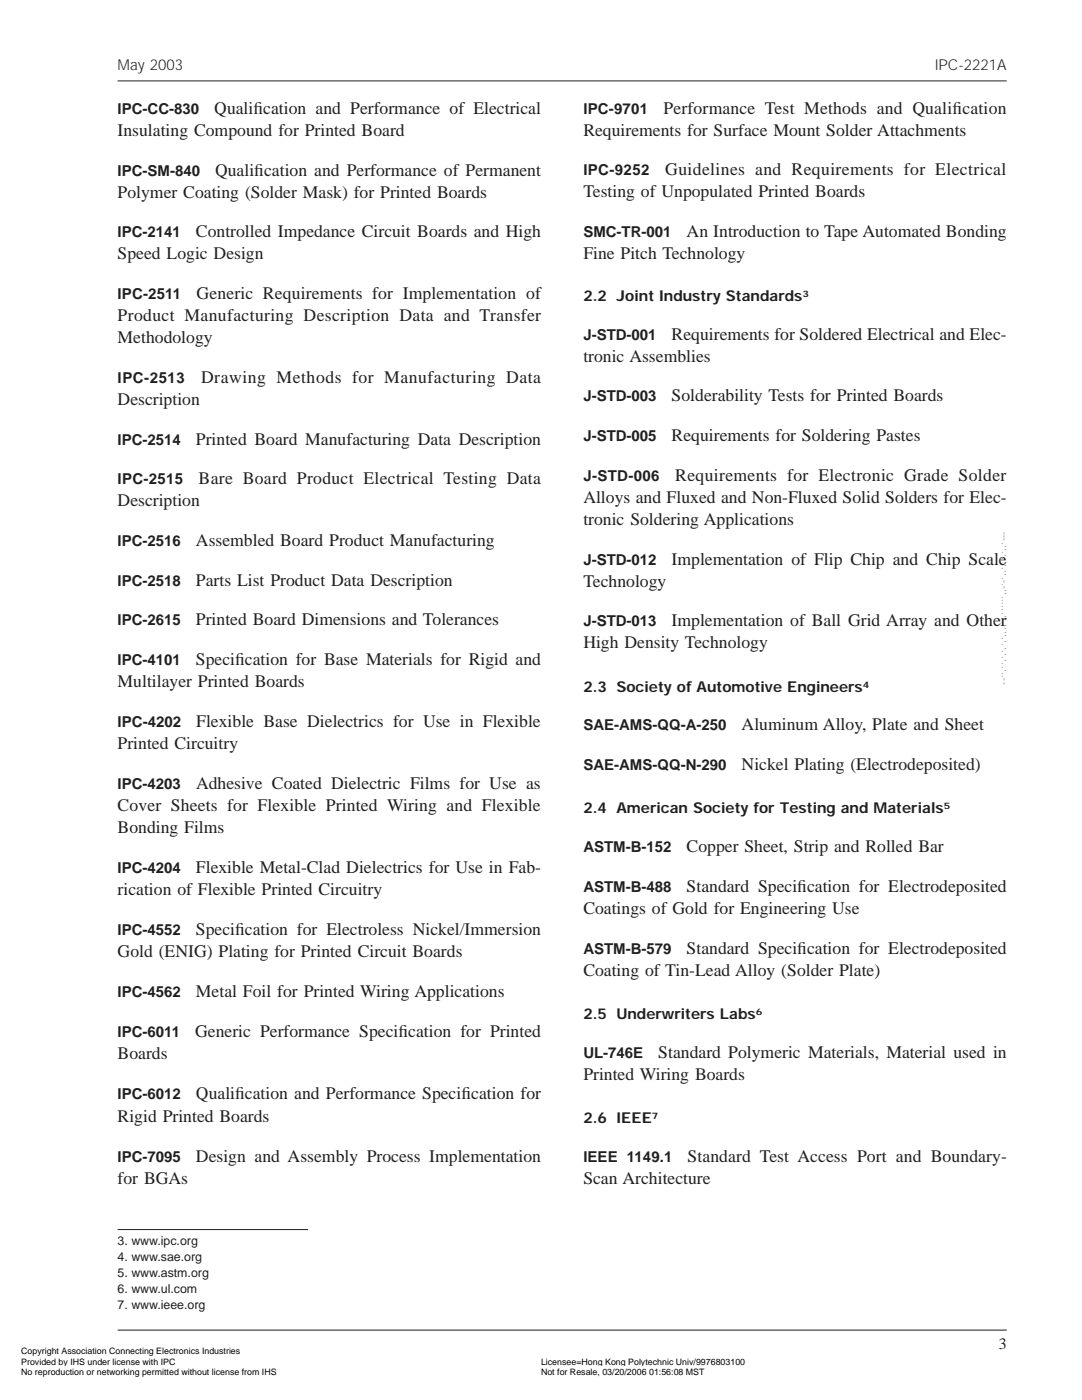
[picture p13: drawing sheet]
<svg xmlns="http://www.w3.org/2000/svg" width="216mm" height="279mm" viewBox="0 0 216 279" stroke-linecap="round" stroke-linejoin="round" font-family="sans-serif">
<defs><g id="words">
<g font-size="3.5" fill="#231f20">
<text x="42.8" y="22.7">Qualif</text>
<text x="50.6" y="22.7">ication and Performance of Electrical</text>
<text x="132.4" y="22.7">Performance Test Methods and Qualif</text>
<text x="190.1" y="22.7">ication</text>
<text x="23.5" y="27.1">Insulating Compound for Printed Board</text>
<text x="116.4" y="27.1">Requirements for Surface Mount Solder Attachments</text>
<text x="42.9" y="35.1">Qualif</text>
<text x="50.7" y="35.1">ication and Performance of Permanent</text>
<text x="132.7" y="35">Guidelines and Requirements for Electrical</text>
<text x="23.5" y="39.5">Polymer Coating (Solder Mask) for Printed Boards</text>
<text x="116.4" y="39.4">Testing of Unpopulated Printed Boards</text>
<text x="39.1" y="47.4">Controlled Impedance Circuit Boards and High</text>
<text x="137" y="47.2">An Introduction to Tape Automated Bonding</text>
<text x="23.5" y="51.8">Speed Logic Design</text>
<text x="116.4" y="51.6">Fine Pitch Technology</text>
<text x="39.2" y="59.7">Generic Requirements for Implementation of</text>
<text x="23.5" y="64.1">Product Manufacturing Description Data and Transfer</text>
<text x="23.5" y="68.5">Methodology</text>
<text x="134" y="67.8">Requirements for Soldered Electrical and Elec-</text>
<text x="40.1" y="76.4">Drawing Methods for Manufacturing Data</text>
<text x="116.4" y="72.2">tronic Assemblies</text>
<text x="23.5" y="80.8">Description</text>
<text x="134" y="80.1">Solderability Tests for Printed Boards</text>
<text x="39.1" y="88.7">Printed Board Manufacturing Data Description</text>
<text x="134" y="88">Requirements for Soldering Pastes</text>
<text x="134.7" y="96">Requirements for Electronic Grade Solder</text>
<text x="23.5" y="101.1">Description</text>
<text x="39.6" y="96.7">Bare Board Product Electrical Testing Data</text>
<text x="116.4" y="100.4">Alloys and Fluxed and Non-Fluxed Solid Solders for Elec-</text>
<text x="116.4" y="104.8">tronic Soldering Applications</text>
<text x="39.1" y="109">Assembled Board Product Manufacturing</text>
<text x="134" y="112.7">Implementation of Flip Chip and Chip Scale</text>
<text x="39.1" y="116.9">Parts List Product Data Description</text>
<text x="116.4" y="117.1">Technology</text>
<text x="39.1" y="124.8">Printed Board Dimensions and Tolerances</text>
<text x="134" y="125">Implementation of Ball Grid Array and Other</text>
<text x="116.4" y="129.4">High Density Technology</text>
<text x="23.5" y="137.1">Multilayer Printed Boards</text>
<text x="39.1" y="132.7">Specif</text>
<text x="46.9" y="132.7">ication for Base Materials for Rigid and</text>
<text x="23.5" y="149.5">Printed Circuitry</text>
<text x="39.1" y="145.1">Flexible Base Dielectrics for Use in Flexible</text>
<text x="148" y="145.8">Aluminum Alloy, Plate and Sheet</text>
<text x="148" y="153.7">Nickel Plating (Electrodeposited)</text>
<text x="23.5" y="161.8">Cover Sheets for Flexible Printed Wiring and Flexible</text>
<text x="39.1" y="157.4">Adhesive Coated Dielectric Films for Use as</text>
<text x="23.5" y="166.2">Bonding Films</text>
<text x="137" y="170.1">Copper Sheet, Strip and Rolled Bar</text>
<text x="23.5" y="178.6">rication of Flexible Printed Circuitry</text>
<text x="39.1" y="174.2">Flexible Metal-Clad Dielectrics for Use in Fab-</text>
<text x="137" y="178">Standard Specif</text>
<text x="159.1" y="178">ication for Electrodeposited</text>
<text x="116.4" y="182.4">Coatings of Gold for Engineering Use</text>
<text x="23.5" y="191">Gold (ENIG) Plating for Printed Circuit Boards</text>
<text x="39.1" y="186.6">Specif</text>
<text x="46.9" y="186.6">ication for Electroless Nickel/Immersion</text>
<text x="137" y="190.3">Standard Specif</text>
<text x="159.1" y="190.3">ication for Electrodeposited</text>
<text x="116.4" y="194.7">Coating of Tin-Lead Alloy (Solder Plate)</text>
<text x="39.1" y="199">Metal Foil for Printed Wiring Applications</text>
<text x="38.9" y="207">Generic Performance Specif</text>
<text x="79.5" y="207">ication for Printed</text>
<text x="23.5" y="211.4">Boards</text>
<text x="116.4" y="215.5">Printed Wiring Boards</text>
<text x="131.4" y="211.1">Standard Polymeric Materials, Material used in</text>
<text x="39.1" y="219.4">Qualif</text>
<text x="46.9" y="219.4">ication and Performance Specif</text>
<text x="92.1" y="219.4">ication for</text>
<text x="23.5" y="223.8">Rigid Printed Boards</text>
<text x="39.1" y="231.8">Design and Assembly Process Implementation</text>
<text x="137.2" y="231.8">Standard Test Access Port and Boundary-</text>
<text x="23.5" y="236.2">for BGAs</text>
<text x="116.4" y="236.2">Scan Architecture</text>
</g>
<text font-size="3.2" fill="#231f20" x="199.3" y="269.2">3</text>
<g font-size="3" fill="#231f20">
<text x="23.5" y="13.9">May 2003</text>
<text x="186.6" y="13.9">IPC-2221A</text>
<text x="23.5" y="22.7">IPC-CC-830</text>
<text x="116.4" y="22.7">IPC-9701</text>
<text x="23.5" y="35.1">IPC-SM-840</text>
<text x="116.4" y="35">IPC-9252</text>
<text x="23.5" y="47.4">IPC-2141</text>
<text x="116.4" y="47.2">SMC-TR-001</text>
<text x="23.5" y="59.7">IPC-2511</text>
<text x="116.4" y="60.1">2.2 Joint Industry Standards</text>
<text x="116.4" y="67.8">J-STD-001</text>
<text x="23.5" y="76.4">IPC-2513</text>
<text x="116.4" y="80.1">J-STD-003</text>
<text x="23.5" y="88.7">IPC-2514</text>
<text x="116.4" y="88">J-STD-005</text>
<text x="116.4" y="96">J-STD-006</text>
<text x="23.5" y="96.7">IPC-2515</text>
<text x="23.5" y="109">IPC-2516</text>
<text x="116.4" y="112.7">J-STD-012</text>
<text x="23.5" y="116.9">IPC-2518</text>
<text x="23.5" y="124.8">IPC-2615</text>
<text x="116.4" y="125">J-STD-013</text>
<text x="23.5" y="132.7">IPC-4101</text>
<text x="116.4" y="138">2.3 Society of Automotive Engineers</text>
<text x="23.5" y="145.1">IPC-4202</text>
<text x="116.4" y="145.8">SAE-AMS-QQ-A-250</text>
<text x="116.4" y="153.7">SAE-AMS-QQ-N-290</text>
<text x="23.5" y="157.4">IPC-4203</text>
<text x="116.4" y="162.3">2.4 American Society for Testing and Materials</text>
<text x="116.4" y="170.1">ASTM-B-152</text>
<text x="23.5" y="174.2">IPC-4204</text>
<text x="116.4" y="178">ASTM-B-488</text>
<text x="23.5" y="186.6">IPC-4552</text>
<text x="116.4" y="190.3">ASTM-B-579</text>
<text x="23.5" y="199">IPC-4562</text>
<text x="116.4" y="203.3">2.5 Underwriters Labs</text>
<text x="23.5" y="207">IPC-6011</text>
<text x="116.4" y="211.1">UL-746E</text>
<text x="23.5" y="219.4">IPC-6012</text>
<text x="116.4" y="224.1">2.6 IEEE</text>
<text x="23.5" y="231.8">IPC-7095</text>
<text x="116.4" y="231.8">IEEE 1149.1</text>
</g>
<g font-size="2.5" fill="#231f20">
<text x="23.5" y="248.5">3. www.ipc.org</text>
<text x="23.5" y="251.6">4. www.sae.org</text>
<text x="23.5" y="254.8">5. www.astm.org</text>
<text x="23.5" y="258">6. www.ul.com</text>
<text x="23.5" y="261.1">7. www.ieee.org</text>
</g>
<g font-size="1.8" fill="#231f20">
<text x="160.1" y="59.4">3</text>
<text x="172.2" y="137.2">4</text>
<text x="188.3" y="161.5">5</text>
<text x="150.8" y="202.5">6</text>
<text x="130.1" y="223.3">7</text>
</g>
<g font-size="1.8">
<text x="4.2" y="270.2">Copyright Association Connecting Electronics Industries</text>
<text x="4.2" y="272.3">Provided by IHS under license with IPC</text>
<text x="4.2" y="274.5">No reproduction or networking permitted without license from IHS</text>
<text x="107.9" y="272.3">Licensee=Hong Kong Polytechnic Univ/9976803100</text>
<text x="107.9" y="274.5">Not for Resale, 03/20/2006 01:56:08 MST</text>
</g>
<text font-size="1.1" x="200.7" y="136.6" transform="rotate(-90 200.7 136.6)">--``,``,`,`,`,`,,,,`,,``````,,-`-`,,`,,`,`,,`---</text>
</g></defs>
<path d="M23.5 16.1h177.4M23.5 245.4h38M23.5 265.5h177.4" fill="none" stroke="#231f20" stroke-width=".2"/>
<g fill="#fff">
<path d="M3.7 268.5h45.2v2.3h-45.2z"/>
<path d="M3.7 270.6h31.8v2.3h-31.8z"/>
<path d="M107.4 268.5h.9v2.3h-.9z"/>
<path d="M107.4 270.6h42.2v2.3h-42.2z"/>
<path d="M107.4 272.7h33.5v2.3h-33.5z"/>
<path d="M3.7 272.7h51.9v2.3h-51.9z"/>
<path d="M199.8 136.9h1.2z"/>
</g>
<use href="#words"/>
</svg>
